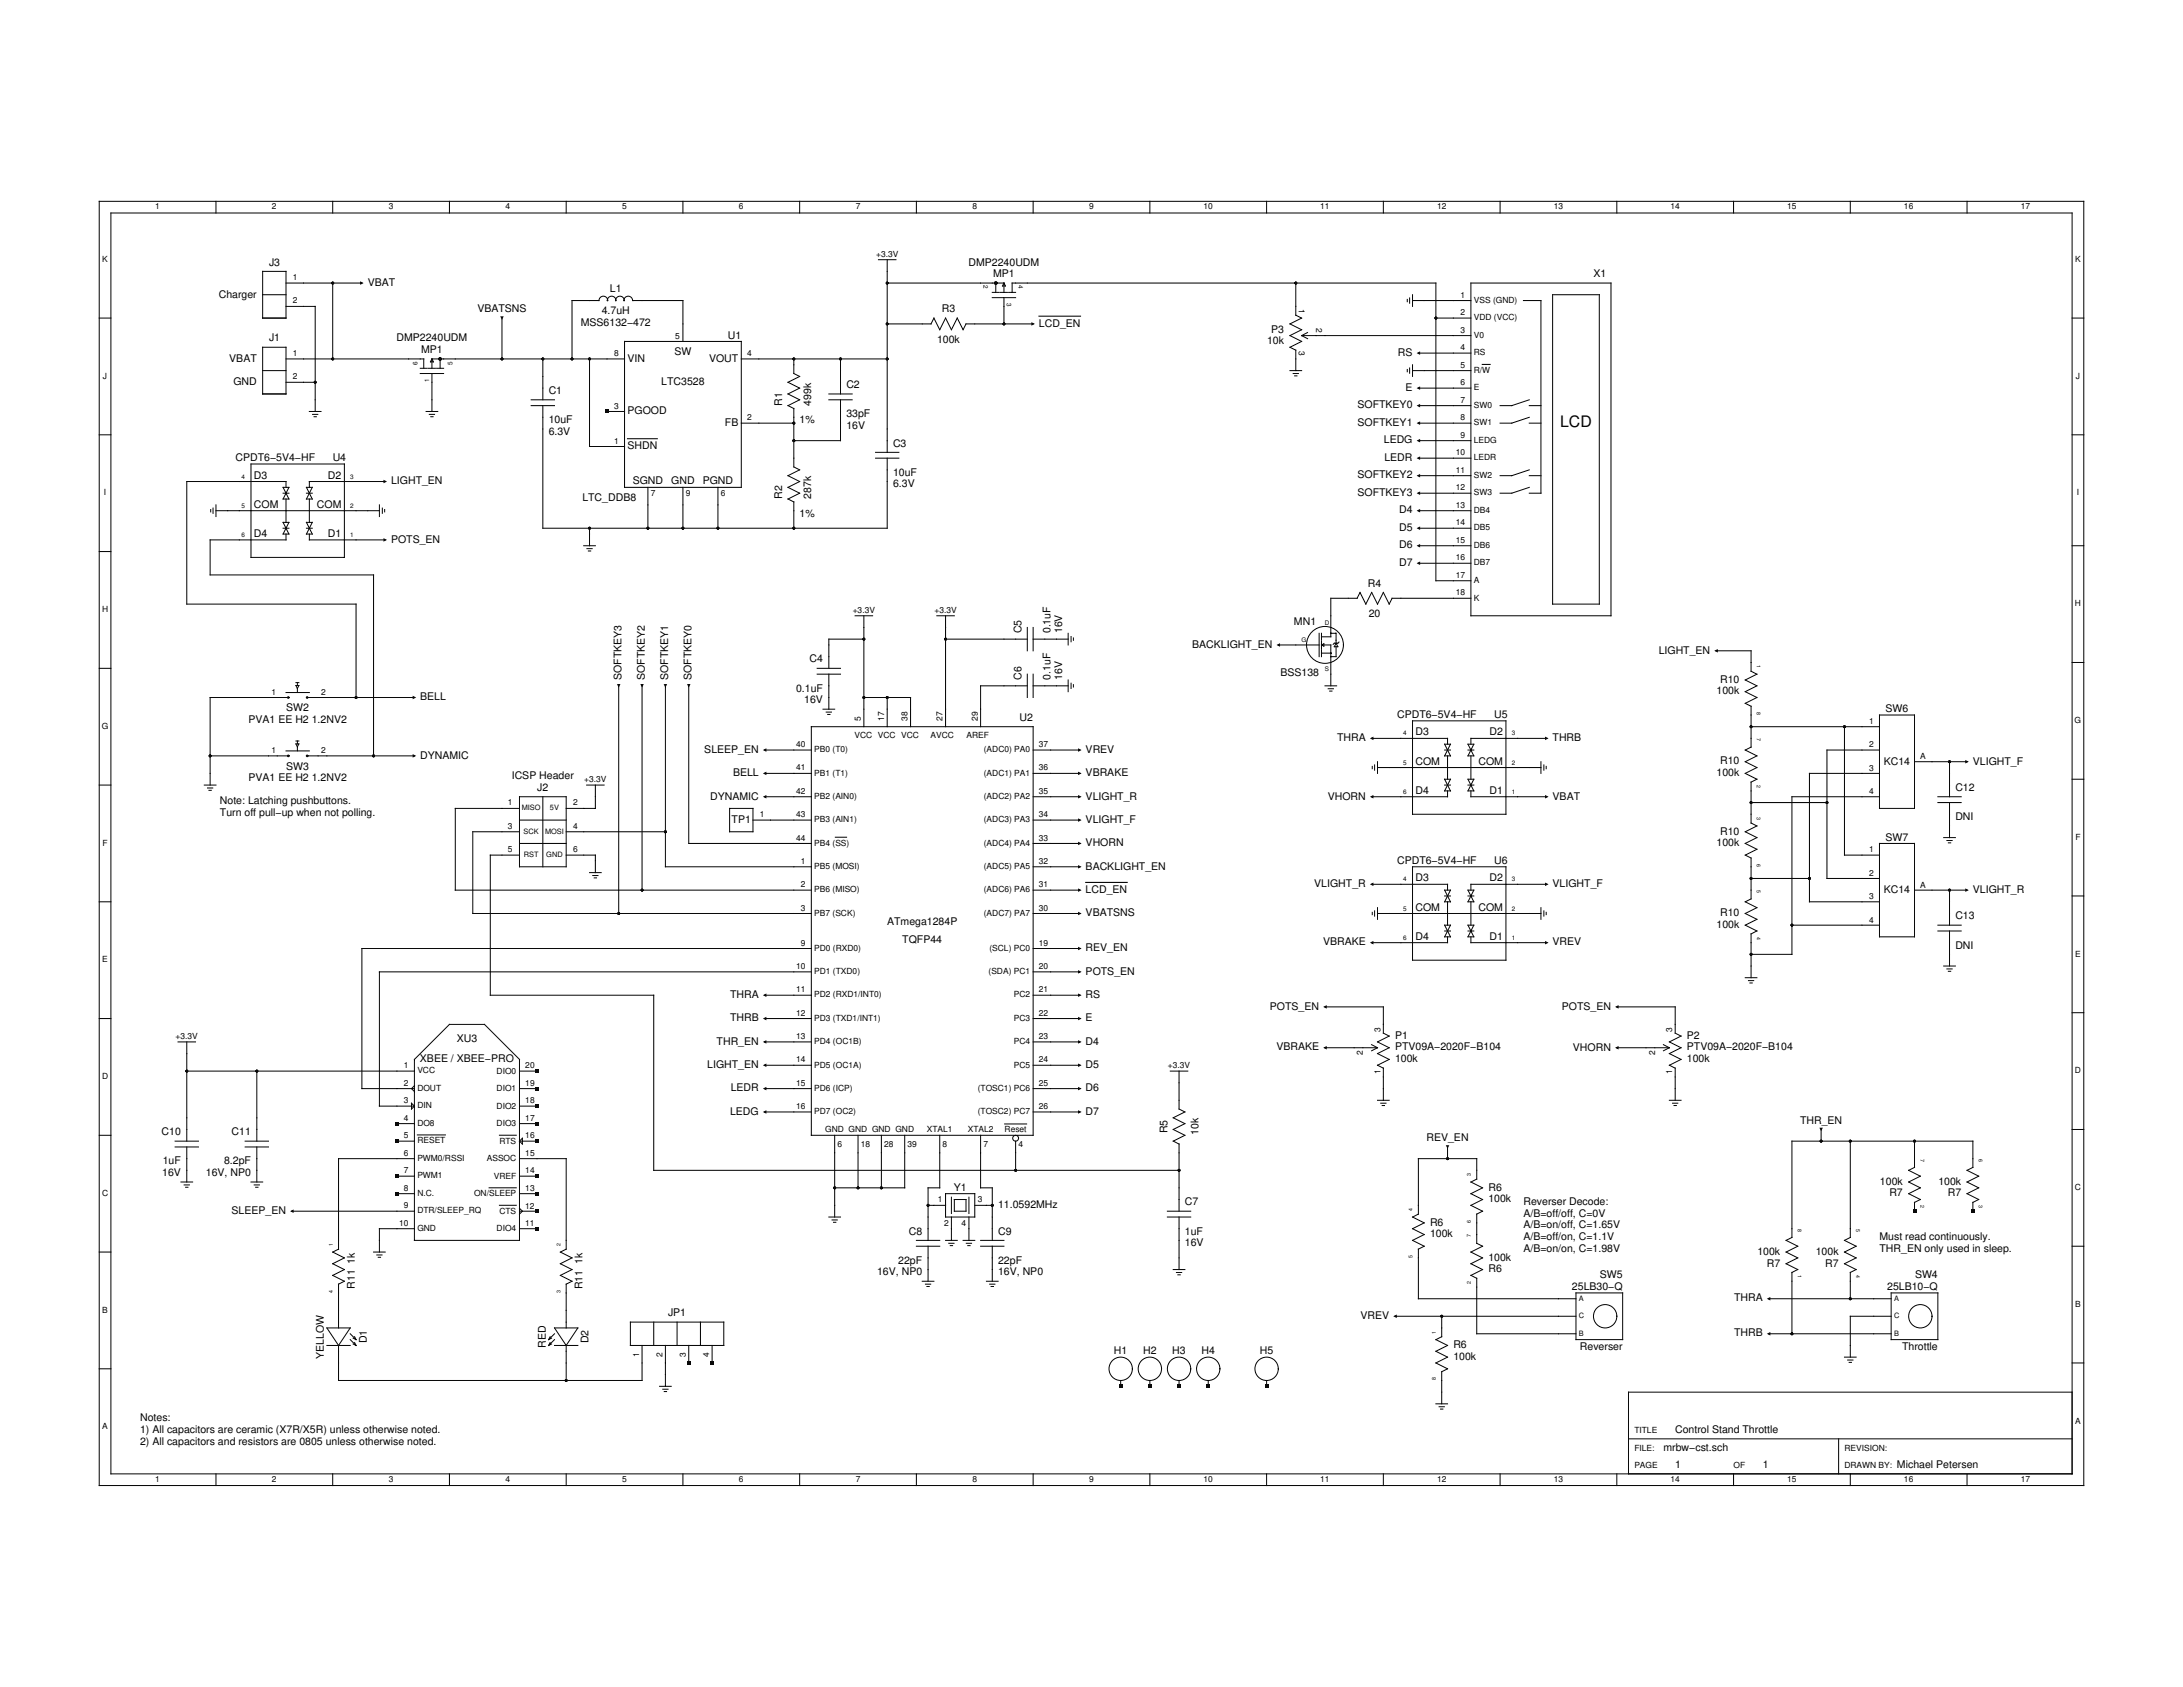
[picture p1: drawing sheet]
<svg xmlns="http://www.w3.org/2000/svg" width="279mm" height="216mm" viewBox="0 0 279 216" stroke-linecap="round" stroke-linejoin="round" font-family="sans-serif">
<defs><g id="words">
<text font-size="2" x="199.7" y="54.7">LCD</text>
<g font-size="1.3">
<text x="34.4" y="34">J3</text>
<text x="124" y="34">DMP2240UDM</text>
<text x="127.1" y="35.5">MP1</text>
<text x="203.9" y="35.5">X1</text>
<text x="28" y="38.1">Charger</text>
<text x="47.1" y="36.6">VBAT</text>
<text x="61.1" y="40">VBATSNS</text>
<text x="74.3" y="41.7">MSS6132−472</text>
<text x="77" y="40.2">4.7uH</text>
<text x="78.1" y="37.3">L1</text>
<text x="120.5" y="40">R3</text>
<text x="133" y="41.8">LCD_EN</text>
<text x="29.3" y="46.3">VBAT</text>
<text x="34.4" y="43.7">J1</text>
<text x="50.7" y="43.7">DMP2240UDM</text>
<text x="53.9" y="45.2">MP1</text>
<text x="80.3" y="46.3">VIN</text>
<text x="86.3" y="45.4">SW</text>
<text x="90.8" y="46.3">VOUT</text>
<text x="93.2" y="43.3">U1</text>
<text x="119.9" y="43.9">100k</text>
<text x="162.2" y="44">10k</text>
<text x="162.7" y="42.6">P3</text>
<text x="178.9" y="45.5">RS</text>
<text x="29.9" y="49.3">GND</text>
<text x="70.2" y="50.4">C1</text>
<text x="80.3" y="53">PGOOD</text>
<text x="84.6" y="49.3">LTC3528</text>
<text x="100.1" y="51.9" transform="rotate(-90 100.1 51.9)">R1</text>
<text x="103.8" y="51.9" transform="rotate(-90 103.8 51.9)">499k</text>
<text x="108.3" y="49.7">C2</text>
<text x="108.3" y="53.4">33pF</text>
<text x="173.7" y="52.3">SOFTKEY0</text>
<text x="179.9" y="50">E</text>
<text x="30.1" y="59">CPDT6−5V4−HF</text>
<text x="42.6" y="59">U4</text>
<text x="70.2" y="54.2">10uF</text>
<text x="70.2" y="55.6">6.3V</text>
<text x="80.3" y="57.5">SHDN</text>
<text x="92.8" y="54.5">FB</text>
<text x="102.3" y="54.2">1%</text>
<text x="108.3" y="54.9">16V</text>
<text x="114.3" y="57.1">C3</text>
<text x="173.7" y="54.5">SOFTKEY1</text>
<text x="177.1" y="56.7">LEDG</text>
<text x="177.2" y="59">LEDR</text>
<text x="32.5" y="61.3">D3</text>
<text x="32.5" y="65">COM</text>
<text x="40.6" y="65">COM</text>
<text x="42" y="61.3">D2</text>
<text x="50.1" y="62">LIGHT_EN</text>
<text x="74.5" y="64.1">LTC_DDB8</text>
<text x="81" y="62">SGND</text>
<text x="85.9" y="62">GND</text>
<text x="89.9" y="62">PGND</text>
<text x="100.1" y="63.9" transform="rotate(-90 100.1 63.9)">R2</text>
<text x="103.8" y="63.9" transform="rotate(-90 103.8 63.9)">287k</text>
<text x="114.3" y="60.9">10uF</text>
<text x="114.3" y="62.4">6.3V</text>
<text x="173.7" y="61.2">SOFTKEY2</text>
<text x="173.7" y="63.5">SOFTKEY3</text>
<text x="179.1" y="65.7">D4</text>
<text x="32.5" y="68.7">D4</text>
<text x="42" y="68.7">D1</text>
<text x="50.1" y="69.4">POTS_EN</text>
<text x="102.3" y="66.1">1%</text>
<text x="179.1" y="70.2">D6</text>
<text x="179.1" y="68">D5</text>
<text x="175.1" y="75.1">R4</text>
<text x="179.1" y="72.4">D7</text>
<text x="130.7" y="81" transform="rotate(-90 130.7 81)">C5</text>
<text x="134.5" y="81" transform="rotate(-90 134.5 81)">0.1uF</text>
<text x="136" y="81" transform="rotate(-90 136 81)">16V</text>
<text x="152.6" y="82.9">BACKLIGHT_EN</text>
<text x="165.6" y="79.9">MN1</text>
<text x="175.2" y="79">20</text>
<text x="212.3" y="83.6">LIGHT_EN</text>
<text x="53.8" y="89.6">BELL</text>
<text x="79.5" y="87" transform="rotate(-90 79.5 87)">SOFTKEY3</text>
<text x="82.5" y="87" transform="rotate(-90 82.5 87)">SOFTKEY2</text>
<text x="85.5" y="87" transform="rotate(-90 85.5 87)">SOFTKEY1</text>
<text x="88.5" y="87" transform="rotate(-90 88.5 87)">SOFTKEY0</text>
<text x="101.9" y="88.5">0.1uF</text>
<text x="103.6" y="84.8">C4</text>
<text x="130.7" y="87" transform="rotate(-90 130.7 87)">C6</text>
<text x="134.5" y="87" transform="rotate(-90 134.5 87)">0.1uF</text>
<text x="136" y="87" transform="rotate(-90 136 87)">16V</text>
<text x="163.9" y="86.5">BSS138</text>
<text x="219.7" y="88.9">100k</text>
<text x="220.1" y="87.4">R10</text>
<text x="31.8" y="92.5">PVA1 EE H2 1.2NV2</text>
<text x="36.6" y="91">SW2</text>
<text x="102.9" y="90">16V</text>
<text x="130.5" y="92.3">U2</text>
<text x="171.1" y="94.8">THRA</text>
<text x="178.8" y="91.9">CPDT6−5V4−HF</text>
<text x="181.2" y="94.1">D3</text>
<text x="190.6" y="94.1">D2</text>
<text x="191.2" y="91.9">U5</text>
<text x="198.7" y="94.8">THRB</text>
<text x="241.3" y="91.1">SW6</text>
<text x="31.8" y="99.9">PVA1 EE H2 1.2NV2</text>
<text x="36.6" y="98.5">SW3</text>
<text x="53.8" y="97.1">DYNAMIC</text>
<text x="65.5" y="99.7">ICSP Header</text>
<text x="68.8" y="101.2">J2</text>
<text x="90.1" y="96.3">SLEEP_EN</text>
<text x="93.8" y="99.3">BELL</text>
<text x="139" y="96.3">VREV</text>
<text x="139" y="99.3">VBRAKE</text>
<text x="181.2" y="97.9">COM</text>
<text x="181.2" y="101.6">D4</text>
<text x="189.2" y="97.9">COM</text>
<text x="190.6" y="101.6">D1</text>
<text x="219.7" y="99.3">100k</text>
<text x="220.1" y="97.8">R10</text>
<text x="241.1" y="97.8">KC14</text>
<text x="250.3" y="101.2">C12</text>
<text x="252.5" y="97.8">VLIGHT_F</text>
<text x="28.1" y="102.9">Note: Latching pushbuttons.</text>
<text x="28.1" y="104.4">Turn off pull−up when not polling.</text>
<text x="90.9" y="102.3">DYNAMIC</text>
<text x="93.6" y="105.3">TP1</text>
<text x="139" y="105.3">VLIGHT_F</text>
<text x="139" y="102.3">VLIGHT_R</text>
<text x="169.9" y="102.3">VHORN</text>
<text x="198.7" y="102.3">VBAT</text>
<text x="220.1" y="106.8">R10</text>
<text x="241.3" y="107.6">SW7</text>
<text x="250.3" y="105">DNI</text>
<text x="139" y="111.3">BACKLIGHT_EN</text>
<text x="139" y="108.3">VHORN</text>
<text x="168.2" y="113.5">VLIGHT_R</text>
<text x="178.8" y="110.6">CPDT6−5V4−HF</text>
<text x="181.2" y="112.8">D3</text>
<text x="190.6" y="112.8">D2</text>
<text x="191.2" y="110.6">U6</text>
<text x="198.7" y="113.5">VLIGHT_F</text>
<text x="219.7" y="108.3">100k</text>
<text x="113.5" y="118.4">ATmega1284P</text>
<text x="139" y="117.3">VBATSNS</text>
<text x="139" y="114.3">LCD_EN</text>
<text x="181.2" y="116.5">COM</text>
<text x="189.2" y="116.5">COM</text>
<text x="219.7" y="118.8">100k</text>
<text x="220.1" y="117.3">R10</text>
<text x="241.1" y="114.3">KC14</text>
<text x="250.3" y="117.7">C13</text>
<text x="252.5" y="114.3">VLIGHT_R</text>
<text x="115.5" y="120.6">TQFP44</text>
<text x="139" y="124.7">POTS_EN</text>
<text x="139" y="121.7">REV_EN</text>
<text x="169.3" y="121">VBRAKE</text>
<text x="181.2" y="120.3">D4</text>
<text x="190.6" y="120.3">D1</text>
<text x="198.7" y="121">VREV</text>
<text x="250.3" y="121.4">DNI</text>
<text x="93.4" y="127.7">THRA</text>
<text x="93.4" y="130.7">THRB</text>
<text x="139" y="127.7">RS</text>
<text x="139" y="130.7">E</text>
<text x="162.5" y="129.2">POTS_EN</text>
<text x="199.9" y="129.2">POTS_EN</text>
<text x="53.7" y="136">XBEE / XBEE−PRO</text>
<text x="58.5" y="133.3">XU3</text>
<text x="90.5" y="136.7">LIGHT_EN</text>
<text x="91.7" y="133.7">THR_EN</text>
<text x="139" y="136.7">D5</text>
<text x="139" y="133.7">D4</text>
<text x="163.4" y="134.4">VBRAKE</text>
<text x="178.5" y="134.4">PTV09A−2020F−B104</text>
<text x="178.5" y="132.9">P1</text>
<text x="178.5" y="135.9">100k</text>
<text x="201.3" y="134.4">VHORN</text>
<text x="215.9" y="134.4">PTV09A−2020F−B104</text>
<text x="215.9" y="132.9">P2</text>
<text x="215.9" y="135.9">100k</text>
<text x="93.4" y="142.7">LEDG</text>
<text x="93.5" y="139.7">LEDR</text>
<text x="139" y="142.7">D7</text>
<text x="139" y="139.7">D6</text>
<text x="230.4" y="143.8">THR_EN</text>
<text x="20.7" y="145.3">C10</text>
<text x="20.8" y="149">1uF</text>
<text x="28.7" y="149">8.2pF</text>
<text x="29.6" y="145.3">C11</text>
<text x="149.4" y="145" transform="rotate(-90 149.4 145)">R5</text>
<text x="153.4" y="145.3" transform="rotate(-90 153.4 145.3)">10k</text>
<text x="182.6" y="146">REV_EN</text>
<text x="20.8" y="150.5">16V</text>
<text x="26.4" y="150.5">16V, NP0</text>
<text x="29.6" y="155.4">SLEEP_EN</text>
<text x="122.1" y="152.4">Y1</text>
<text x="127.7" y="154.6">11.0592MHz</text>
<text x="151.7" y="154.3">C7</text>
<text x="190.5" y="153.9">100k</text>
<text x="190.5" y="152.4">R6</text>
<text x="195" y="154.2">Reverser Decode:</text>
<text x="195" y="155.7">A/B=off/off, C=0V</text>
<text x="240.6" y="151.6">100k</text>
<text x="241.8" y="153.1">R7</text>
<text x="248.1" y="151.6">100k</text>
<text x="249.3" y="153.1">R7</text>
<text x="115" y="161.7">22pF</text>
<text x="116.3" y="158">C8</text>
<text x="127.7" y="158">C9</text>
<text x="127.7" y="161.7">22pF</text>
<text x="151.7" y="158">1uF</text>
<text x="151.7" y="159.5">16V</text>
<text x="183" y="158.3">100k</text>
<text x="183" y="156.9">R6</text>
<text x="190.5" y="161.3">100k</text>
<text x="195" y="157.2">A/B=on/off, C=1.65V</text>
<text x="195" y="158.7">A/B=off/on, C=1.1V</text>
<text x="195" y="160.2">A/B=on/on, C=1.98V</text>
<text x="224.9" y="160.6">100k</text>
<text x="232.4" y="160.6">100k</text>
<text x="240.6" y="158.7">Must read continuously.</text>
<text x="240.6" y="160.2">THR_EN only used in sleep.</text>
<text x="45.4" y="164.9" transform="rotate(-90 45.4 164.9)">R11 1k</text>
<text x="74.6" y="165" transform="rotate(-90 74.6 165)">R11 1k</text>
<text x="112.3" y="163.2">16V, NP0</text>
<text x="127.7" y="163.2">16V, NP0</text>
<text x="190.5" y="162.8">R6</text>
<text x="201.2" y="165.1">25LB30−Q</text>
<text x="204.8" y="163.6">SW5</text>
<text x="221.9" y="166.6">THRA</text>
<text x="226.1" y="162.1">R7</text>
<text x="233.6" y="162.1">R7</text>
<text x="241.5" y="165.1">25LB10−Q</text>
<text x="245.1" y="163.6">SW4</text>
<text x="41.5" y="173.9" transform="rotate(-90 41.5 173.9)">YELLOW</text>
<text x="46.9" y="171.9" transform="rotate(-90 46.9 171.9)">D1</text>
<text x="69.8" y="172.5" transform="rotate(-90 69.8 172.5)">RED</text>
<text x="75.3" y="171.9" transform="rotate(-90 75.3 171.9)">D2</text>
<text x="85.5" y="168.5">JP1</text>
<text x="142.6" y="173.3">H1</text>
<text x="146.3" y="173.3">H2</text>
<text x="150" y="173.3">H3</text>
<text x="153.8" y="173.3">H4</text>
<text x="161.3" y="173.3">H5</text>
<text x="174.1" y="168.8">VREV</text>
<text x="186" y="172.5">R6</text>
<text x="202.2" y="172.8">Reverser</text>
<text x="221.9" y="171">THRB</text>
<text x="243.5" y="172.8">Throttle</text>
<text x="186" y="174">100k</text>
<text x="17.9" y="181.9">Notes:</text>
<text x="17.9" y="183.4">1) All capacitors are ceramic (X7R/X5R) unless otherwise noted.</text>
<text x="17.9" y="184.9">2) All capacitors and resistors are 0805 unless otherwise noted.</text>
<text x="212.9" y="185.6">mrbw−cst.sch</text>
<text x="214.4" y="183.4">Control Stand Throttle</text>
<text x="214.4" y="187.9">1</text>
<text x="225.6" y="187.9">1</text>
<text x="242.8" y="187.9">Michael Petersen</text>
</g>
<g font-size="1.1">
<text x="19.9" y="26.8">1</text>
<text x="34.8" y="26.8">2</text>
<text x="49.8" y="26.8">3</text>
<text x="64.7" y="26.8">4</text>
<text x="79.6" y="26.8">5</text>
<text x="94.6" y="26.8">6</text>
<text x="109.5" y="26.8">7</text>
<text x="124.5" y="26.8">8</text>
<text x="139.4" y="26.8">9</text>
<text x="154" y="26.8">10</text>
<text x="169" y="26.8">11</text>
<text x="183.9" y="26.8">12</text>
<text x="198.9" y="26.8">13</text>
<text x="213.8" y="26.8">14</text>
<text x="228.7" y="26.8">15</text>
<text x="243.7" y="26.8">16</text>
<text x="258.6" y="26.8">17</text>
<text x="13.1" y="33.5">K</text>
<text x="37.5" y="35.9">1</text>
<text x="112.1" y="32.9">+3.3V</text>
<text x="265.6" y="33.5">K</text>
<text x="37.5" y="38.8">2</text>
<text x="166.2" y="39.6" transform="rotate(90 166.2 39.6)">1</text>
<text x="168.5" y="42" transform="rotate(90 168.5 42)">2</text>
<text x="186.9" y="38.1">1</text>
<text x="186.9" y="40.3">2</text>
<text x="188.6" y="38.8">VSS (GND)</text>
<text x="188.6" y="41">VDD (VCC)</text>
<text x="37.5" y="45.6">1</text>
<text x="78.6" y="45.6">8</text>
<text x="86.4" y="43.3">5</text>
<text x="95.6" y="45.6">4</text>
<text x="166.2" y="45" transform="rotate(90 166.2 45)">3</text>
<text x="186.9" y="42.6">3</text>
<text x="186.9" y="44.8">4</text>
<text x="186.9" y="47.1">5</text>
<text x="188.6" y="43.2">V0</text>
<text x="188.6" y="45.5">RS</text>
<text x="188.6" y="47.7">R/W</text>
<text x="13.2" y="48.5">J</text>
<text x="37.5" y="48.6">2</text>
<text x="78.6" y="52.3">3</text>
<text x="95.6" y="53.8">2</text>
<text x="186.9" y="49.3">6</text>
<text x="186.9" y="51.5">7</text>
<text x="186.9" y="53.8">8</text>
<text x="188.6" y="50">E</text>
<text x="188.6" y="52.2">SW0</text>
<text x="265.7" y="48.5">J</text>
<text x="78.6" y="56.8">1</text>
<text x="186.3" y="58.3">10</text>
<text x="186.9" y="56">9</text>
<text x="188.6" y="58.9">LEDR</text>
<text x="188.6" y="54.4">SW1</text>
<text x="188.6" y="56.7">LEDG</text>
<text x="13.3" y="63.4">I</text>
<text x="83.3" y="63.5">7</text>
<text x="87.8" y="63.5">9</text>
<text x="92.3" y="63.5">6</text>
<text x="186.3" y="60.5">11</text>
<text x="186.3" y="62.7">12</text>
<text x="186.3" y="65">13</text>
<text x="188.6" y="63.4">SW3</text>
<text x="188.6" y="65.6">DB4</text>
<text x="188.6" y="61.2">SW2</text>
<text x="265.8" y="63.4">I</text>
<text x="186.3" y="67.2">14</text>
<text x="186.3" y="69.5">15</text>
<text x="186.3" y="71.7">16</text>
<text x="188.6" y="67.9">DB5</text>
<text x="188.6" y="70.1">DB6</text>
<text x="186.3" y="74">17</text>
<text x="186.3" y="76.2">18</text>
<text x="188.6" y="72.4">DB7</text>
<text x="188.6" y="74.6">A</text>
<text x="188.6" y="76.9">K</text>
<text x="265.6" y="77.6">H</text>
<text x="13.1" y="78.3">H</text>
<text x="109.1" y="78.4">+3.3V</text>
<text x="119.6" y="78.4">+3.3V</text>
<text x="34.7" y="88.9">1</text>
<text x="41.1" y="88.9">2</text>
<text x="13" y="93.3">G</text>
<text x="101.9" y="95.6">40</text>
<text x="109.4" y="94.5">VCC VCC VCC</text>
<text x="110.2" y="92.3" transform="rotate(-90 110.2 92.3)">5</text>
<text x="113.2" y="92.3" transform="rotate(-90 113.2 92.3)">17</text>
<text x="116.2" y="92.3" transform="rotate(-90 116.2 92.3)">38</text>
<text x="119.1" y="94.5">AVCC</text>
<text x="120.6" y="92.3" transform="rotate(-90 120.6 92.3)">27</text>
<text x="123.7" y="94.5">AREF</text>
<text x="125.1" y="92.3" transform="rotate(-90 125.1 92.3)">29</text>
<text x="133" y="95.6">37</text>
<text x="239.2" y="92.7">1</text>
<text x="239.2" y="95.7">2</text>
<text x="265.5" y="92.5">G</text>
<text x="34.7" y="96.4">1</text>
<text x="41.1" y="96.4">2</text>
<text x="74.8" y="100.1">+3.3V</text>
<text x="101.9" y="101.6">42</text>
<text x="101.9" y="98.6">41</text>
<text x="104.2" y="99.3">PB1 (T1)</text>
<text x="104.2" y="96.3">PB0 (T0)</text>
<text x="125.9" y="99.3">(ADC1) PA1</text>
<text x="125.9" y="96.3">(ADC0) PA0</text>
<text x="133" y="101.6">35</text>
<text x="133" y="98.6">36</text>
<text x="239.2" y="98.6">3</text>
<text x="239.2" y="101.6">4</text>
<text x="245.7" y="97.1">A</text>
<text x="65" y="103.1">1</text>
<text x="65" y="106.1">3</text>
<text x="73.4" y="103.1">2</text>
<text x="73.4" y="106.1">4</text>
<text x="97.3" y="104.6">1</text>
<text x="101.9" y="107.6">44</text>
<text x="101.9" y="104.6">43</text>
<text x="104.2" y="105.2">PB3 (AIN1)</text>
<text x="104.2" y="102.3">PB2 (AIN0)</text>
<text x="125.9" y="105.2">(ADC3) PA3</text>
<text x="125.9" y="102.3">(ADC2) PA2</text>
<text x="133" y="107.6">33</text>
<text x="133" y="104.6">34</text>
<text x="265.6" y="107.5">F</text>
<text x="13.1" y="108.2">F</text>
<text x="65" y="109.1">5</text>
<text x="73.4" y="109.1">6</text>
<text x="102.5" y="113.5">2</text>
<text x="102.5" y="110.6">1</text>
<text x="104.2" y="111.2">PB5 (MOSI)</text>
<text x="104.2" y="108.2">PB4 (SS)</text>
<text x="125.9" y="111.2">(ADC5) PA5</text>
<text x="125.9" y="108.2">(ADC4) PA4</text>
<text x="133" y="113.5">31</text>
<text x="133" y="110.6">32</text>
<text x="239.2" y="109.1">1</text>
<text x="239.2" y="112.1">2</text>
<text x="245.7" y="113.6">A</text>
<text x="102.5" y="116.5">3</text>
<text x="104.2" y="117.2">PB7 (SCK)</text>
<text x="104.2" y="114.2">PB6 (MISO)</text>
<text x="125.9" y="117.2">(ADC7) PA7</text>
<text x="125.9" y="114.2">(ADC6) PA6</text>
<text x="133" y="116.5">30</text>
<text x="239.2" y="115.1">3</text>
<text x="239.2" y="118.1">4</text>
<text x="13.1" y="123.2">E</text>
<text x="101.9" y="124">10</text>
<text x="102.5" y="121">9</text>
<text x="104.2" y="121.7">PD0 (RXD0)</text>
<text x="104.2" y="124.7">PD1 (TXD0)</text>
<text x="126.5" y="124.7">(SDA) PC1</text>
<text x="126.6" y="121.7">(SCL) PC0</text>
<text x="133" y="124">20</text>
<text x="133" y="121">19</text>
<text x="265.6" y="122.4">E</text>
<text x="101.9" y="130">12</text>
<text x="101.9" y="127">11</text>
<text x="104.2" y="130.6">PD3 (TXD1/INT1)</text>
<text x="104.2" y="127.7">PD2 (RXD1/INT0)</text>
<text x="129.8" y="130.6">PC3</text>
<text x="129.8" y="127.7">PC2</text>
<text x="133" y="130">22</text>
<text x="133" y="127">21</text>
<text x="22.5" y="133">+3.3V</text>
<text x="51.7" y="136.7">1</text>
<text x="53.4" y="137.4">VCC</text>
<text x="63.6" y="137.4">DIO0</text>
<text x="67.2" y="136.7">20</text>
<text x="101.9" y="136">14</text>
<text x="101.9" y="133">13</text>
<text x="104.2" y="136.6">PD5 (OC1A)</text>
<text x="104.2" y="133.6">PD4 (OC1B)</text>
<text x="129.8" y="136.6">PC5</text>
<text x="129.8" y="133.6">PC4</text>
<text x="133" y="136">24</text>
<text x="133" y="133">23</text>
<text x="149.5" y="136.7">+3.3V</text>
<text x="174.4" y="135.1" transform="rotate(-90 174.4 135.1)">2</text>
<text x="176.7" y="137.5" transform="rotate(-90 176.7 137.5)">1</text>
<text x="176.7" y="132.1" transform="rotate(-90 176.7 132.1)">3</text>
<text x="211.8" y="135.1" transform="rotate(-90 211.8 135.1)">2</text>
<text x="214" y="137.5" transform="rotate(-90 214 137.5)">1</text>
<text x="214" y="132.1" transform="rotate(-90 214 132.1)">3</text>
<text x="265.6" y="137.4">D</text>
<text x="13.1" y="138.1">D</text>
<text x="51.7" y="138.9">2</text>
<text x="51.7" y="141.2">3</text>
<text x="51.7" y="143.4">4</text>
<text x="53.4" y="139.6">DOUT</text>
<text x="53.4" y="141.8">DIN</text>
<text x="63.6" y="141.9">DIO2</text>
<text x="63.6" y="139.6">DIO1</text>
<text x="67.2" y="143.4">17</text>
<text x="67.2" y="141.2">18</text>
<text x="67.2" y="138.9">19</text>
<text x="101.9" y="141.9">16</text>
<text x="101.9" y="138.9">15</text>
<text x="104.2" y="142.6">PD7 (OC2)</text>
<text x="104.2" y="139.6">PD6 (ICP)</text>
<text x="125.1" y="142.6">(TOSC2) PC7</text>
<text x="125.1" y="139.6">(TOSC1) PC6</text>
<text x="133" y="141.9">26</text>
<text x="133" y="138.9">25</text>
<text x="51.7" y="145.7">5</text>
<text x="51.7" y="147.9">6</text>
<text x="53.4" y="144.1">DO8</text>
<text x="53.4" y="148.6">PWM0/RSSI</text>
<text x="53.4" y="146.3">RESET</text>
<text x="62.3" y="148.6">ASSOC</text>
<text x="63.6" y="144.1">DIO3</text>
<text x="63.9" y="146.4">RTS</text>
<text x="67.2" y="147.9">15</text>
<text x="67.2" y="145.7">16</text>
<text x="105.6" y="144.9">GND GND GND GND</text>
<text x="107.2" y="146.8">6</text>
<text x="110.2" y="146.8">18</text>
<text x="113.2" y="146.8">28</text>
<text x="116.2" y="146.8">39</text>
<text x="118.6" y="144.9">XTAL1</text>
<text x="120.6" y="146.8">8</text>
<text x="123.9" y="144.9">XTAL2</text>
<text x="125.9" y="146.8">7</text>
<text x="128.6" y="144.9">Reset</text>
<text x="130.4" y="146.8">4</text>
<text x="13.1" y="153.1">C</text>
<text x="51.7" y="150.2">7</text>
<text x="51.7" y="152.4">8</text>
<text x="51.7" y="154.6">9</text>
<text x="53.4" y="150.8">PWM1</text>
<text x="53.4" y="153.1">N.C.</text>
<text x="53.4" y="155.3">DTR/SLEEP_RQ</text>
<text x="60.7" y="153.1">ON/SLEEP</text>
<text x="63.2" y="150.8">VREF</text>
<text x="63.9" y="155.3">CTS</text>
<text x="67.2" y="154.7">12</text>
<text x="67.2" y="152.4">13</text>
<text x="67.2" y="150.2">14</text>
<text x="120.1" y="153.9">1</text>
<text x="125.1" y="153.9">3</text>
<text x="265.6" y="152.3">C</text>
<text x="51.1" y="156.9">10</text>
<text x="53.4" y="157.5">GND</text>
<text x="63.6" y="157.6">DIO4</text>
<text x="67.2" y="156.9">11</text>
<text x="120.8" y="156.9">2</text>
<text x="123.1" y="156.9">4</text>
<text x="13.1" y="168">B</text>
<text x="265.6" y="167.2">B</text>
<text x="81.8" y="173.7" transform="rotate(-90 81.8 173.7)">1</text>
<text x="84.8" y="173.7" transform="rotate(-90 84.8 173.7)">2</text>
<text x="87.8" y="173.7" transform="rotate(-90 87.8 173.7)">3</text>
<text x="90.8" y="173.7" transform="rotate(-90 90.8 173.7)">4</text>
<text x="13.1" y="182.9">A</text>
<text x="209.2" y="185.6">FILE:</text>
<text x="209.2" y="183.4">TITLE</text>
<text x="236.1" y="185.6">REVISION:</text>
<text x="265.6" y="182.2">A</text>
<text x="19.9" y="189.6">1</text>
<text x="34.8" y="189.6">2</text>
<text x="49.8" y="189.6">3</text>
<text x="64.7" y="189.6">4</text>
<text x="79.6" y="189.6">5</text>
<text x="94.6" y="189.6">6</text>
<text x="109.5" y="189.6">7</text>
<text x="124.5" y="189.6">8</text>
<text x="139.4" y="189.6">9</text>
<text x="154" y="189.6">10</text>
<text x="169" y="189.6">11</text>
<text x="183.9" y="189.6">12</text>
<text x="198.9" y="189.6">13</text>
<text x="209.2" y="187.9">PAGE</text>
<text x="213.8" y="189.6">14</text>
<text x="221.9" y="187.9">OF</text>
<text x="228.7" y="189.6">15</text>
<text x="236.1" y="187.9">DRAWN BY:</text>
<text x="243.7" y="189.6">16</text>
<text x="258.6" y="189.6">17</text>
</g>
<g font-size=".9">
<text x="66.8" y="103.7">MISO</text>
<text x="67" y="106.7">SCK</text>
<text x="69.8" y="106.7">MOSI</text>
<text x="70.4" y="103.7">5V</text>
<text x="67" y="109.7">RST</text>
<text x="69.9" y="109.7">GND</text>
<text x="202.1" y="166.5">A</text>
<text x="242.4" y="166.5">A</text>
<text x="202.1" y="170.9">B</text>
<text x="202.1" y="168.7">C</text>
<text x="242.4" y="170.9">B</text>
<text x="242.4" y="168.7">C</text>
</g>
<g font-size=".8">
<text x="125.9" y="36.5" transform="rotate(90 125.9 36.5)">2</text>
<text x="128.9" y="38.8" transform="rotate(90 128.9 38.8)">3</text>
<text x="130.4" y="36.5" transform="rotate(90 130.4 36.5)">4</text>
<text x="53.4" y="46.7" transform="rotate(-90 53.4 46.7)">6</text>
<text x="57.9" y="46.7" transform="rotate(-90 57.9 46.7)">5</text>
<text x="54.9" y="48.9" transform="rotate(-90 54.9 48.9)">1</text>
<text x="30.9" y="61.3">4</text>
<text x="30.9" y="65">5</text>
<text x="44.8" y="61.3">3</text>
<text x="44.8" y="65">2</text>
<text x="30.9" y="68.7">6</text>
<text x="44.8" y="68.7">1</text>
<text x="166.6" y="82.2">G</text>
<text x="169.6" y="79.9">D</text>
<text x="169.6" y="85.9">S</text>
<text x="179.6" y="94.1">4</text>
<text x="193.5" y="94.1">3</text>
<text x="179.6" y="97.9">5</text>
<text x="179.6" y="101.6">6</text>
<text x="193.5" y="101.6">1</text>
<text x="193.5" y="97.9">2</text>
<text x="179.6" y="112.8">4</text>
<text x="193.5" y="112.8">3</text>
<text x="179.6" y="116.5">5</text>
<text x="193.5" y="116.5">2</text>
<text x="179.6" y="120.3">6</text>
<text x="193.5" y="120.3">1</text>
</g>
<g font-size=".7">
<text x="224.9" y="85.2" transform="rotate(90 224.9 85.2)">1</text>
<text x="224.9" y="91.1" transform="rotate(90 224.9 91.1)">8</text>
<text x="224.9" y="94.5" transform="rotate(90 224.9 94.5)">7</text>
<text x="224.9" y="100.5" transform="rotate(90 224.9 100.5)">2</text>
<text x="224.9" y="104.6" transform="rotate(90 224.9 104.6)">3</text>
<text x="224.9" y="110.6" transform="rotate(90 224.9 110.6)">6</text>
<text x="224.9" y="113.9" transform="rotate(90 224.9 113.9)">5</text>
<text x="224.9" y="119.9" transform="rotate(90 224.9 119.9)">4</text>
<text x="245.8" y="148.3" transform="rotate(90 245.8 148.3)">7</text>
<text x="253.3" y="148.3" transform="rotate(90 253.3 148.3)">6</text>
<text x="180.8" y="155" transform="rotate(-90 180.8 155)">4</text>
<text x="188.3" y="150.5" transform="rotate(-90 188.3 150.5)">3</text>
<text x="245.8" y="154.3" transform="rotate(90 245.8 154.3)">2</text>
<text x="253.3" y="154.3" transform="rotate(90 253.3 154.3)">3</text>
<text x="42.6" y="159.5" transform="rotate(-90 42.6 159.5)">1</text>
<text x="71.7" y="159.5" transform="rotate(-90 71.7 159.5)">2</text>
<text x="180.8" y="161" transform="rotate(-90 180.8 161)">5</text>
<text x="188.3" y="158.4" transform="rotate(-90 188.3 158.4)">7</text>
<text x="188.3" y="156.5" transform="rotate(-90 188.3 156.5)">6</text>
<text x="230.1" y="157.2" transform="rotate(90 230.1 157.2)">8</text>
<text x="237.6" y="157.2" transform="rotate(90 237.6 157.2)">5</text>
<text x="42.6" y="165.5" transform="rotate(-90 42.6 165.5)">4</text>
<text x="71.7" y="165.5" transform="rotate(-90 71.7 165.5)">3</text>
<text x="188.3" y="164.3" transform="rotate(-90 188.3 164.3)">2</text>
<text x="230.1" y="163.2" transform="rotate(90 230.1 163.2)">1</text>
<text x="237.6" y="163.2" transform="rotate(90 237.6 163.2)">4</text>
<text x="183.8" y="170.7" transform="rotate(-90 183.8 170.7)">1</text>
<text x="183.8" y="176.7" transform="rotate(-90 183.8 176.7)">8</text>
</g>
</g></defs>
<g fill="none" stroke="#000" stroke-width=".13">
<path d="M12.7 25.8h254v164.3h-254zM14.2 27.3h251v161.3h-251zM27.6 25.8v1.5M33.6 34.7h3v6h-3zM33.6 37.7h3M36.6 39.2h3.7v13.5M36.6 36.2h9.7M42.6 25.8v1.5M42.6 36.2v9.7M57.5 25.8v1.5M72.5 25.8v1.5M87.4 25.8v1.5"/>
<path d="M102.3 25.8v1.5M112.4 33.2h2.3M113.6 33.2v24.7M113.6 36.2h14.9M117.3 25.8v1.5M127 38.1h3M127 37.4h.9M127.4 36.2v1.2M128 37.4h.9M128.5 36.2v1.2M128.5 38.1v3.4M128.5 36.2l.2 .4h-.4z"/>
<path d="M129.1 37.4h.9M129.5 37.4v-1.2h54.3v38.1h4.5M132.2 25.8v1.5M147.2 25.8v1.5M162.1 25.8v1.5M165.8 36.2v4.1l.8 .4-1.5 .8 1.5 .7-1.5 .7 1.5 .8-1.5 .7 .7 .4v2.6M177.1 25.8v1.5M180.1 38.3v.3M180.4 38.1v.7M180.8 38.5h7.5M180.8 37.7v1.5M188.3 36.2h17.9v42.6h-17.9z"/>
<path d="M192 25.8v1.5M195 38.5h2.2v24.6h-1.5M198.7 37.7h6v39.6h-6zM206.9 25.8v1.5M221.9 25.8v1.5M236.8 25.8v1.5M251.8 25.8v1.5M12.7 55.6h1.5M12.7 40.7h1.5M32.1 59.4h12v11.9h-12zM33.6 44.4h3v6h-3zM33.6 47.4h3"/>
<path d="M36.6 48.9h3.7M36.6 45.9h17.6v1.2M39.6 52.7h1.5M40 53h.7M40.2 53.3h.3M53.8 47.8h3M53.8 47.1h.9M54.5 52.7h1.5M54.8 47.1h.9M54.9 53h.7M55.1 53.3h.3M55.3 45.9h24.6"/>
<path d="M55.3 45.9v1.2M55.3 47.8v4.9M55.3 45.9l.2 .4h-.4zM55.9 47.1h.9M56.3 45.9v1.2M64.2 40.7v5.2M68 51.2h3M68 51.9h3M69.5 51.9v15.7h44.1v-9M69.5 45.9v5.3M75.5 45.9v11.2h4.4M77.7 52.7h2.2"/>
<path d="M79.9 43.7h15v18.7h-15zM80.3 56.1h3.8M87.4 43.7v-5.2h-6.4a.55 .55 0 0 0-.6-.6 .55 .55 0 0 0-.5 .6 .53 .53 0 0 0-.6-.6 .53 .53 0 0 0-.5 .6 .53 .53 0 0 0-.5-.6 .53 .53 0 0 0-.5 .6 .55 .55 0 0 0-.6-.6 .55 .55 0 0 0-.5 .6h-3.5v7.4M94.9 45.9h18.7M94.9 54.2h6.7M101.6 45.9v1.9l.7 .4-1.4 .7 1.4 .8-1.4 .7 1.4 .8-1.4 .7 .7 .4v7.5l.7 .3-1.4 .8 1.4 .7-1.4 .8 1.4 .7-1.4 .8 .7 .3M106.1 50.4h3M106.1 51.2h3M107.6 45.9v4.5M107.6 51.2v5.2h-6M112.1 57.9h2.9M112.1 58.6h2.9"/>
<path d="M113.6 41.5h5.6l.3-.8 .8 1.5 .7-1.5 .8 1.5 .7-1.5 .8 1.5 .3-.7h8.6M133 40.5h5.3M165.1 47.4h1.5M165.5 47.8h.7M165.7 48.1h.3M166.6 42.9h21.7M166.6 43l.8 .3M167.3 42.6l-.7 .3M180.1 47.3v.3M180.4 47.1v.7M180.8 46.7v1.5M180.8 47.4h7.5"/>
<path d="M181.5 54.2h6.8M181.5 56.4h6.8M181.5 58.6h6.8M181.5 51.9h6.8M181.5 45.2h6.8M181.5 49.7h6.8M183.8 40.7h4.5M189.7 46.6h1M195.7 53.4l-2.2 .8h-1.5M195.7 54.2h1.5M195.7 51.2l-2.2 .7h-1.5M195.7 51.9h1.5"/>
<path d="M265.2 55.6h1.5M265.2 40.7h1.5M12.7 70.6h1.5M27 65.2v.3M27.3 65v.7M27.6 64.6v1.5M27.6 65.4h21M36.2 67.6h.8M36.2 62.4h.8l-.8 1.5h.8zM36.2 63.1h.8M36.2 66.9h.8l-.8 1.4h.8zM36.6 62.4v-.8h-12.7v15.7h21.7v12"/>
<path d="M36.6 68.3v.8h-9.7v4.5h20.9v23.1M36.6 63.9v3M39.2 67.6h.8M39.2 62.4h.8l-.8 1.5h.8zM39.2 63.1h.8M39.2 66.9h.8l-.8 1.4h.8zM39.6 68.3v.8h9.7M39.6 63.9v3M48.6 64.6v1.5M48.9 65v.7M49.2 65.2v.3M49.3 61.6h-9.7v.8"/>
<path d="M74.7 69.8h1.5M75.1 70.2h.7M75.3 70.5h.3M75.5 67.6v2.2M82.9 62.4v5.2M87.4 62.4v5.2M91.9 62.4v5.2M101.6 64.2v3.4M109.4 78.8h2.3M110.6 78.8v14.2M119.9 78.8h2.2M121 78.8v14.2"/>
<path d="M173.7 76.6l.4-.8 .7 1.5 .8-1.5 .7 1.5 .8-1.5 .7 1.5 .4-.7h10.1M173.7 76.6h-3.4v4.9h-1.2M181.5 69.8h6.8M181.5 67.6h6.8M181.5 65.4h6.8M181.5 63.1h6.8M181.5 60.9h6.8M181.5 72.1h6.8M195.7 62.4l-2.2 .7h-1.5M195.7 60.1l-2.2 .8h-1.5M195.7 60.9h1.5M265.2 69.8h1.5"/>
<path d="M12.7 85.5h1.5M26.9 96.7h9.9M36.6 88.6h3M36.6 96.1h3M36.8 89.3h-9.9v11.2M37.9 87.4h.3M37.9 87.7h.3l-.1 .4zM37.9 94.8h.3M37.9 95.2h.3l-.1 .4zM38.1 87.4v.3M38.1 88.1v.5M38.1 94.8v.4"/>
<path d="M38.1 95.6v.5M39.4 89.3h13.6M39.4 96.7h13.6M79.2 87.8v29.1M82.2 87.8v26.1M85.2 87.8v23.1h18.6M88.2 87.8v20.1h15.6M97.9 96h5.9M97.9 99h5.9M103.8 93h28.4v52.3h-28.4zM104.6 85.5h3M104.6 86.3h3"/>
<path d="M105.3 90.8h1.5M105.7 91.1h.7M105.9 91.4h.3M106.1 86.3v4.5M110.6 81.8h-4.5v3.7M110.6 89.3h5.9v3.7M113.6 89.3v3.7M121 81.8h10.5M131.5 87.8h-6v5.2M131.5 80.3v3M131.5 86.3v3M132.2 80.3v3"/>
<path d="M132.2 86.3v3M132.2 87.8h4.5M132.2 96h6M132.2 99h6M132.2 81.8h4.5M136.7 81v1.5M136.7 87v1.5M137.1 81.5v.6M137.1 87.4v.7M137.4 81.6v.3M137.4 87.6v.3M163.6 82.5h5.2"/>
<path d="M168.8 81v3M169.1 81v.9M169.1 82.1v.9M169.1 83.1v.9M169.1 83.6h1.2M169.1 82.5l.3-.1v.3zM169.4 82.5h.9v5.3M169.6 87.8h1.5M170 88.1h.7M170.2 88.4h.3M170.3 81h.7v1.3M171 82.8v1.2h-.7"/>
<path d="M171 82.3l.2 .5h-.4zM171.4 82.2l-.2 .1h-.4l-.2 .2M175.6 94.5h9.7v.7M175.6 98.1v.3M175.9 97.9v.7M176.3 97.5v1.5M176.3 98.2h20.9M180.8 92.3h11.9v11.9h-11.9zM184.9 99.7h.7l-.7 1.5h.7zM184.9 95.2h.7l-.7 1.5h.7zM184.9 96h.7M185.3 96.7v3"/>
<path d="M187.9 99.7h.7l-.7 1.5h.7zM187.9 95.2h.7l-.7 1.5h.7zM187.9 96h.7M188.3 96.7v3M197.2 97.5v1.5M197.6 97.9v.7M197.9 98.1v.3M198 94.5h-9.7v.7M219.6 83.3h4.5v2.6l.8 .4M224.1 93h16.5M224.9 86.3l-1.5 .7 1.5 .8-1.5 .7 1.5 .8-1.5 .7 .7 .4v5.2l-.7 .4 1.5 .7-1.5 .8 1.5 .7-1.5 .8 1.5 .7M224.9 99.7l-.8 .4v5.2l.8 .4"/>
<path d="M236.1 93v16.4h4.5M240.6 91.5h4.4v12h-4.4zM240.6 99h-9v16.4h9M240.6 96h-6.8v16.4h6.8M245 97.5h6.8M249.5 97.5v4.5M265.2 84.8h1.5M265.2 99.7h1.5M12.7 100.5h1.5M12.7 115.4h1.5M26.1 100.5h1.5M26.6 100.8h.6"/>
<path d="M26.7 101.1h.3M66.5 106.4h-6v10.5h43.3M66.5 109.4h-3.7v18h20.9v22.4h67.2M66.5 103.5h-8.2v10.4h45.5M66.5 102h6v8.9h-6zM66.5 107.9h6M66.5 105h6M69.5 102v8.9M72.5 106.4h12.7M72.5 109.4h3.7v2.3M75.1 100.5h2.2M75.5 111.7h1.4"/>
<path d="M75.9 112.1h.6M76.1 112.4h.2M76.2 100.5v3h-3.7M93.4 103.5h3v2.9h-3zM96.4 105h7.4M97.9 102h5.9M106.9 107.1h1.5M132.2 116.9h6M132.2 113.9h6M132.2 110.9h6M132.2 107.9h6M132.2 105h6"/>
<path d="M132.2 102h6M139 112.9h5.3M175.6 113.2h9.7v.7M175.6 116.8v.3M175.9 116.6v.6M176.3 116.9h20.9M176.3 116.2v1.5M180.8 110.9h11.9v12h-11.9zM184.9 100.5h.7M184.9 113.9h.7l-.7 1.5h.7zM184.9 114.7h.7M184.9 118.4h.7l-.7 1.5h.7z"/>
<path d="M184.9 119.1h.7M185.3 101.2v.8h-9.7M185.3 115.4v3M185.3 119.9v.7h-9.7M187.9 100.5h.7M187.9 113.9h.7l-.7 1.5h.7zM187.9 114.7h.7M187.9 118.4h.7l-.7 1.5h.7zM187.9 119.1h.7M188.3 101.2v.8h9.7M188.3 119.9v.7h9.7M188.3 115.4v3"/>
<path d="M197.2 116.2v1.5M197.6 116.6v.6M197.9 116.8v.3M198 113.2h-9.7v.7M224.1 112.4h7.5M224.1 102.7h9.7M224.9 105.7l-1.5 .7 1.5 .8-1.5 .7 1.5 .8-1.5 .7 .7 .4v5.2l-.7 .4 1.5 .8-1.5 .7 1.5 .8-1.5 .7 1.5 .7M224.9 119.1l-.8 .4v5.6M229.3 118.4h11.3M240.6 107.9h4.4v12h-4.4zM240.6 102h-11.3v20.1h-5.2M245 113.9h6.8"/>
<path d="M248 102h3M248 118.4h3M248 119.1h3M248 102.7h3M248.8 107.2h1.5M249.2 107.6h.7M249.4 107.9h.3M249.5 102.7v4.5M249.5 113.9v4.5M249.5 119.1v4.5M265.2 114.7h1.5M12.7 130.4h1.5"/>
<path d="M22.8 133.3h2.2M23.9 137.1h29.1M23.9 133.3v12.7M32.9 137.1v8.9M53 138.9l-.3 .4 .3 .4M57.5 131.1h4.5l4.5 4.5v23.1h-13.5v-23.1zM66.5 137.1h2.2M66.5 139.3h2.2M97.9 130.4h5.9M97.9 139.3h5.9M97.9 127.4h5.9M97.9 133.3h5.9"/>
<path d="M97.9 136.3h5.9M103.8 124.4h-55.2v17.2h4.4M103.8 121.4h-57.5v17.9h6.7M132.2 130.4h6M132.2 121.4h6M132.2 124.4h6M132.2 139.3h6M132.2 127.4h6M132.2 133.3h6M132.2 136.3h6M149.8 137.1h2.2M150.9 137.1v4.8l.8 .4-1.5 .8 1.5 .7-1.5 .7 1.5 .8-1.5 .7 .7 .4"/>
<path d="M169.6 128.9h7.5v3.3l.7 .4-1.5 .7 1.5 .8-1.5 .7 1.5 .8-1.5 .7M169.6 134.1h6.7l-.7 .4M175.5 133.7l.8 .4M176.3 136.3l.8 .4v4.1M206.9 134.1h6.8l-.8 .4M206.9 128.9h7.5v3.3l.8 .4-1.5 .7 1.5 .8-1.5 .7 1.5 .8-1.5 .7M212.9 133.7l.8 .4M213.7 136.3l.7 .4v4.1M223.4 125.1h1.5M223.8 125.5h.7M224 125.8h.3M248.8 123.6h1.5"/>
<path d="M249.2 124h.7M249.4 124.3h.3M265.2 129.6h1.5M12.7 145.3h1.5M22.4 146h3M22.4 146.8h3M23.2 151.3h1.5M23.6 151.6h.6M23.8 151.9h.3M23.9 146.8v4.5M31.4 146h3M31.4 146.8h3"/>
<path d="M32.1 151.3h1.5M32.5 151.6h.7M32.7 151.9h.3M32.9 146.8v4.5M37.4 155h15.6M43.3 159.9l-.7 .3 1.5 .8-1.5 .7 1.5 .8-1.5 .7 1.5 .8-.8 .3v5.6M50.8 143.8h2.2M50.8 146h2.2M50.8 150.5h2.2M50.8 152.8h2.2M52.7 141.2l.3 .4-.3 .3zM53 157.2h-4.4v3"/>
<path d="M53 148.3h-9.7v11.6M53.4 145.2h3.6M62.6 152h3.5M63.9 145.3h2.2M63.9 154.3h2.2M66.5 155h2.2M66.5 148.3h6v11.6M66.5 141.6h2.2M66.5 143.8h2.2M66.5 146h2.2M66.5 150.5h2.2M66.5 152.8h2.2"/>
<path d="M66.5 157.2h2.2M66.5 146l.4-.3v.7zM66.5 154.6l.4 .4-.4 .4M72.5 159.9l-.8 .3 1.5 .8-1.5 .7 1.5 .8-1.5 .7 1.5 .8-.7 .3v5.6M97.9 142.3h5.9M106.1 155.8h1.5M106.5 156.1h.7M106.7 156.4h.3M106.8 145.3v10.5M109.8 145.3v6.7M112.8 145.3v6.7M115.8 145.3v6.7h-9"/>
<path d="M117.3 159.5h3M117.3 158.7h3M118.8 159.5v4.5M118.8 154.3h2.2M120.3 145.3v6.7h-1.5v6.7M121 152.8h3.8v3h-3.8zM121 158.7h1.5M121.4 159.1h.7M121.6 159.4h.3M121.8 153.2v2.1M121.8 155.8v2.9M122.1 153.5h1.5v1.5h-1.5z"/>
<path d="M123.3 158.7h1.5M123.7 159.1h.6M123.9 159.4h.3M124 153.2v2.1M124 155.8v2.9M124.8 154.3h2.2M125.5 159.5h3M125.5 145.3v6.7h1.5v6.7M125.5 158.7h3M127 159.5v4.5M128.6 143.8h2.8M130 146v3.8"/>
<path d="M132.2 142.3h6M149.4 155h3M149.4 155.8h3M150.9 146.4v8.6M150.9 155.8v6.7M176.3 140.8h1.5M176.7 141.2h.7M176.9 141.5h.3M181.5 155.4v-7.1h7.5v2.6l-.7 .4 1.5 .7-1.5 .8 1.5 .7-1.5 .8 1.5 .7-.8 .4v3.7l.8 .4-1.5 .7 1.5 .8-1.5 .7 1.5 .8-1.5 .7 .7 .4M181.5 155.4l-.7 .4 1.5 .7-1.5 .7 1.5 .8-1.5 .7 1.5 .8-.8 .4v6.3h20.2M185.3 146.8v1.5M213.7 140.8h1.5"/>
<path d="M214.1 141.2h.6M214.3 141.5h.3M233.1 144.5v1.5M236.8 146v12.4l-.7 .3 1.5 .8-1.5 .7 1.5 .8-1.5 .7 1.5 .8-.8 .4M245 146v3.4l-.7 .4 1.5 .7-1.5 .8 1.5 .7-1.5 .8 1.5 .7M245.8 153.5l-.8 .4v1.1M253.3 153.5l-1.5-.7 1.5-.8-1.5-.7 1.5-.8-1.5-.7 .7-.4v-3.4h-23.2v12.4l-.7 .3 1.5 .8-1.5 .7 1.5 .8-1.5 .7 1.5 .8-.8 .4M253.3 153.5l-.8 .4v1.1M265.2 144.5h1.5M265.2 159.5h1.5M12.7 160.2h1.5M12.7 175.2h1.5"/>
<path d="M41.8 169.9h3l-1.5 2.3zM41.8 172.2h3M43.3 172.2v4.5h38.9v-4.5M44.8 170.7l.8 .7M44.8 171.4l.8 .8M45.2 172l.4 .2M45.2 171.3l.4 .1M45.4 171.8l.2 .4M45.4 171.1l.2 .3M47.8 160.2h1.5M48.2 160.6h.7M48.4 160.9h.3"/>
<path d="M70.4 171.8l-.2 .4M70.4 171.1l-.2 .3M70.6 172l-.4 .2M70.6 171.3l-.4 .1M71 169.9h3l-1.5 2.3zM71 172.2h3M71 170.7l-.8 .7M71 171.4l-.8 .8M72.5 172.2v4.5M80.7 169.2h11.9v3h-11.9zM83.7 169.2v3M84.4 177.4h1.5"/>
<path d="M84.8 177.8h.7M85 178.1h.3M85.2 172.2v5.2M86.7 169.2v3M88.2 172.2v2.2M89.6 169.2v3M91.1 172.2v2.2M118 164h1.5M118.4 164.3h.7M118.6 164.6h.3M126.3 164h1.4M126.7 164.3h.6"/>
<path d="M126.9 164.6h.2M143.4 176.7v.7M147.2 176.7v.7M150.2 162.5h1.5M150.6 162.9h.6M150.8 163.2h.3M150.9 176.7v.7M154.6 176.7v.7M162.1 176.7v.7M178.5 168.5h23.2M183.8 179.7h1.5M184.5 168.5v2.6"/>
<path d="M184.5 171.1l-.7 .3 1.5 .8-1.5 .7 1.5 .8-1.5 .7 1.5 .8-.8 .4v4.1M189 163.6v7.1h12.7M201.7 165.5h6v5.9h-6zM226.4 170.7h15.6M226.4 166.2h15.6M229.3 162.8v7.9M236.1 173.7h1.5M236.5 174.1h.7M236.7 174.4h.3M236.8 162.8v3.4M242 168.5h-5.2v5.2M242 165.5h6v5.9h-6z"/>
<path d="M265.2 178.2h-56.8v10.4M265.2 174.4h1.5M27.6 188.6v1.5M42.6 188.6v1.5M57.5 188.6v1.5M72.5 188.6v1.5M87.4 188.6v1.5M102.3 188.6v1.5M117.3 188.6v1.5M132.2 188.6v1.5M147.2 188.6v1.5M162.1 188.6v1.5"/>
<path d="M177.1 188.6v1.5M184.2 180h.7M184.4 180.3h.3M192 188.6v1.5M206.9 188.6v1.5M208.4 184.1h56.8M221.9 188.6v1.5M235.3 184.1v4.5M236.8 188.6v1.5M251.8 188.6v1.5"/>
<circle cx="127.4" cy="36.2" r=".19"/>
<circle cx="56.3" cy="45.9" r=".19"/>
<circle cx="36.9" cy="96.7" r=".1"/>
<circle cx="36.9" cy="89.3" r=".1"/>
<circle cx="39.3" cy="96.7" r=".1"/>
<circle cx="39.3" cy="89.3" r=".1"/>
<circle cx="169.6" cy="82.5" r="2.36"/>
<circle cx="170.3" cy="81" r=".04"/>
<circle cx="170.3" cy="84" r=".04"/>
<circle cx="170.3" cy="83.6" r=".04"/>
<circle cx="130" cy="145.7" r=".37"/>
<circle cx="143.4" cy="175.2" r="1.49"/>
<circle cx="147.2" cy="175.2" r="1.49"/>
<circle cx="150.9" cy="175.2" r="1.49"/>
<circle cx="154.6" cy="175.2" r="1.49"/>
<circle cx="162.1" cy="175.2" r="1.49"/>
<circle cx="205.4" cy="168.5" r="1.49"/>
<circle cx="245.8" cy="168.5" r="1.49"/>
</g>
<g fill="#000">
<path d="M46.1 36l.4 .2-.4 .2zM64 40.5h.5l-.3 .4zM77.5 52.4h.4v.5h-.4zM132 41.2l.5 .3-.5 .2zM181.3 45.2l.5-.2v.4zM181.3 49.7l.5-.3v.5zM181.3 51.9l.5-.2v.4zM181.3 54.2l.5-.3v.5zM181.3 56.4l.5-.2v.4zM181.3 58.6l.5-.2v.5zM49.1 61.4l.4 .2-.4 .2zM49.1 68.9l.4 .2-.4 .2z"/>
<path d="M181.3 72.1l.5-.2v.4zM181.3 69.8l.5-.2v.5zM181.3 67.6l.5-.2v.4zM181.3 65.4l.5-.3v.5zM181.3 60.9l.5-.2v.4zM181.3 63.1l.5-.2v.4zM52.8 89l.5 .3-.5 .2zM52.8 96.5l.5 .2-.5 .3zM79 87.5h.4l-.2 .5zM82 87.5h.4l-.2 .5zM84.9 87.5h.5l-.2 .5zM87.9 87.5h.5l-.2 .5z"/>
<path d="M97.6 99l.5-.2v.4zM97.6 96l.5-.2v.4zM138 95.8l.4 .2-.4 .2zM138 98.8l.4 .2-.4 .2zM163.4 82.5l.4-.2v.5zM175.3 94.5l.5-.2v.4zM197.7 94.3l.5 .2-.5 .2zM219.4 83.3l.5-.2v.4zM251.5 97.3l.5 .2-.5 .2zM97.6 102l.5-.3v.5zM138 104.7l.4 .3-.4 .2zM138 101.7l.4 .3-.4 .2z"/>
<path d="M138 116.7l.4 .2-.4 .2zM138 113.7l.4 .2-.4 .2zM138 110.7l.4 .2-.4 .3zM138 107.7l.4 .2-.4 .3zM175.3 102l.5-.3v.5zM175.3 113.2l.5-.3v.5zM197.7 112.9l.5 .3-.5 .2zM197.7 101.7l.5 .3-.5 .2zM251.5 113.7l.5 .2-.5 .2zM68.5 139.1h.5v.4h-.5zM68.5 136.9h.5v.4h-.5zM97.6 127.4l.5-.3v.5z"/>
<path d="M97.6 130.4l.5-.3v.5zM97.6 133.3l.5-.2v.5zM97.6 136.3l.5-.2v.5zM97.6 139.3l.5-.2v.4zM138 124.2l.4 .2-.4 .2zM138 121.2l.4 .2-.4 .2zM138 139.1l.4 .2-.4 .2zM138 136.1l.4 .2-.4 .3zM138 133.1l.4 .2-.4 .3zM138 127.1l.4 .3-.4 .2zM138 130.1l.4 .3-.4 .2zM169.4 134.1l.4-.2v.4z"/>
<path d="M169.4 128.9l.4-.3v.5zM175.3 120.6l.5-.2v.5zM197.7 120.4l.5 .2-.5 .3zM206.7 134.1l.5-.2v.4zM206.7 128.9l.5-.3v.5zM37.1 155l.5-.2v.4zM50.6 143.6h.4v.4h-.4zM50.6 145.8h.4v.5h-.4zM50.6 150.3h.4v.4h-.4zM50.6 152.5h.4v.5h-.4zM68.5 157h.5v.5h-.5zM68.5 154.8h.5v.4h-.5z"/>
<path d="M68.5 152.5h.5v.5h-.5zM68.5 150.3h.5v.4h-.5zM68.5 145.8h.5v.5h-.5zM68.5 143.6h.5v.4h-.5zM68.5 141.3h.5v.5h-.5zM97.6 142.3l.5-.2v.4zM138 142.1l.4 .2-.4 .2zM185 146.6h.5l-.2 .4zM232.9 144.3h.4l-.2 .5zM244.8 154.8h.5v.4h-.5zM252.3 154.8h.4v.4h-.4zM87.9 174.2h.5v.5h-.5z"/>
<path d="M90.9 174.2h.5v.5h-.5zM143.2 177.2h.5v.4h-.5zM146.9 177.2h.5v.4h-.5zM150.7 177.2h.4v.4h-.4zM154.4 177.2h.5v.4h-.5zM161.9 177.2h.4v.4h-.4zM178.3 168.5l.5-.3v.5zM226.1 166.2l.5-.2v.4zM226.1 170.7l.5-.2v.4z"/>
<circle cx="42.6" cy="36.2" r=".19"/>
<circle cx="113.6" cy="36.2" r=".19"/>
<circle cx="127.4" cy="36.2" r=".19"/>
<circle cx="165.8" cy="36.2" r=".19"/>
<circle cx="40.3" cy="48.9" r=".19"/>
<circle cx="42.6" cy="45.9" r=".19"/>
<circle cx="56.3" cy="45.9" r=".19"/>
<circle cx="64.2" cy="45.9" r=".19"/>
<circle cx="69.5" cy="45.9" r=".19"/>
<circle cx="73.2" cy="45.9" r=".19"/>
<circle cx="75.5" cy="45.9" r=".19"/>
<circle cx="101.6" cy="45.9" r=".19"/>
<circle cx="101.6" cy="56.4" r=".19"/>
<circle cx="101.6" cy="54.2" r=".19"/>
<circle cx="107.6" cy="45.9" r=".19"/>
<circle cx="113.6" cy="45.9" r=".19"/>
<circle cx="113.6" cy="41.5" r=".19"/>
<circle cx="128.5" cy="41.5" r=".19"/>
<circle cx="183.8" cy="40.7" r=".19"/>
<circle cx="75.5" cy="67.6" r=".19"/>
<circle cx="82.9" cy="67.6" r=".19"/>
<circle cx="87.4" cy="67.6" r=".19"/>
<circle cx="91.9" cy="67.6" r=".19"/>
<circle cx="101.6" cy="67.6" r=".19"/>
<circle cx="26.9" cy="96.7" r=".19"/>
<circle cx="45.6" cy="89.3" r=".19"/>
<circle cx="47.8" cy="96.7" r=".19"/>
<circle cx="110.6" cy="81.8" r=".19"/>
<circle cx="110.6" cy="89.3" r=".19"/>
<circle cx="113.6" cy="89.3" r=".19"/>
<circle cx="121" cy="81.8" r=".19"/>
<circle cx="170.3" cy="81" r=".04"/>
<circle cx="170.3" cy="84" r=".04"/>
<circle cx="170.3" cy="83.6" r=".04"/>
<circle cx="224.1" cy="93" r=".19"/>
<circle cx="236.1" cy="93" r=".19"/>
<circle cx="249.5" cy="97.5" r=".19"/>
<circle cx="79.2" cy="116.9" r=".19"/>
<circle cx="82.2" cy="113.9" r=".19"/>
<circle cx="85.2" cy="106.4" r=".19"/>
<circle cx="224.1" cy="102.7" r=".19"/>
<circle cx="224.1" cy="112.4" r=".19"/>
<circle cx="229.3" cy="118.4" r=".19"/>
<circle cx="231.6" cy="112.4" r=".19"/>
<circle cx="233.8" cy="102.7" r=".19"/>
<circle cx="249.5" cy="113.9" r=".19"/>
<circle cx="23.9" cy="137.1" r=".19"/>
<circle cx="32.9" cy="137.1" r=".19"/>
<circle cx="224.1" cy="122.1" r=".19"/>
<circle cx="106.8" cy="152" r=".19"/>
<circle cx="109.8" cy="152" r=".19"/>
<circle cx="112.8" cy="152" r=".19"/>
<circle cx="118.8" cy="154.3" r=".19"/>
<circle cx="127" cy="154.3" r=".19"/>
<circle cx="130" cy="149.8" r=".19"/>
<circle cx="150.9" cy="149.8" r=".19"/>
<circle cx="185.3" cy="148.3" r=".19"/>
<circle cx="233.1" cy="146" r=".19"/>
<circle cx="236.8" cy="146" r=".19"/>
<circle cx="245" cy="146" r=".19"/>
<circle cx="72.5" cy="176.7" r=".19"/>
<circle cx="184.5" cy="168.5" r=".19"/>
<circle cx="229.3" cy="170.7" r=".19"/>
<circle cx="236.8" cy="166.2" r=".19"/>
</g>
<use href="#words"/>
</svg>
